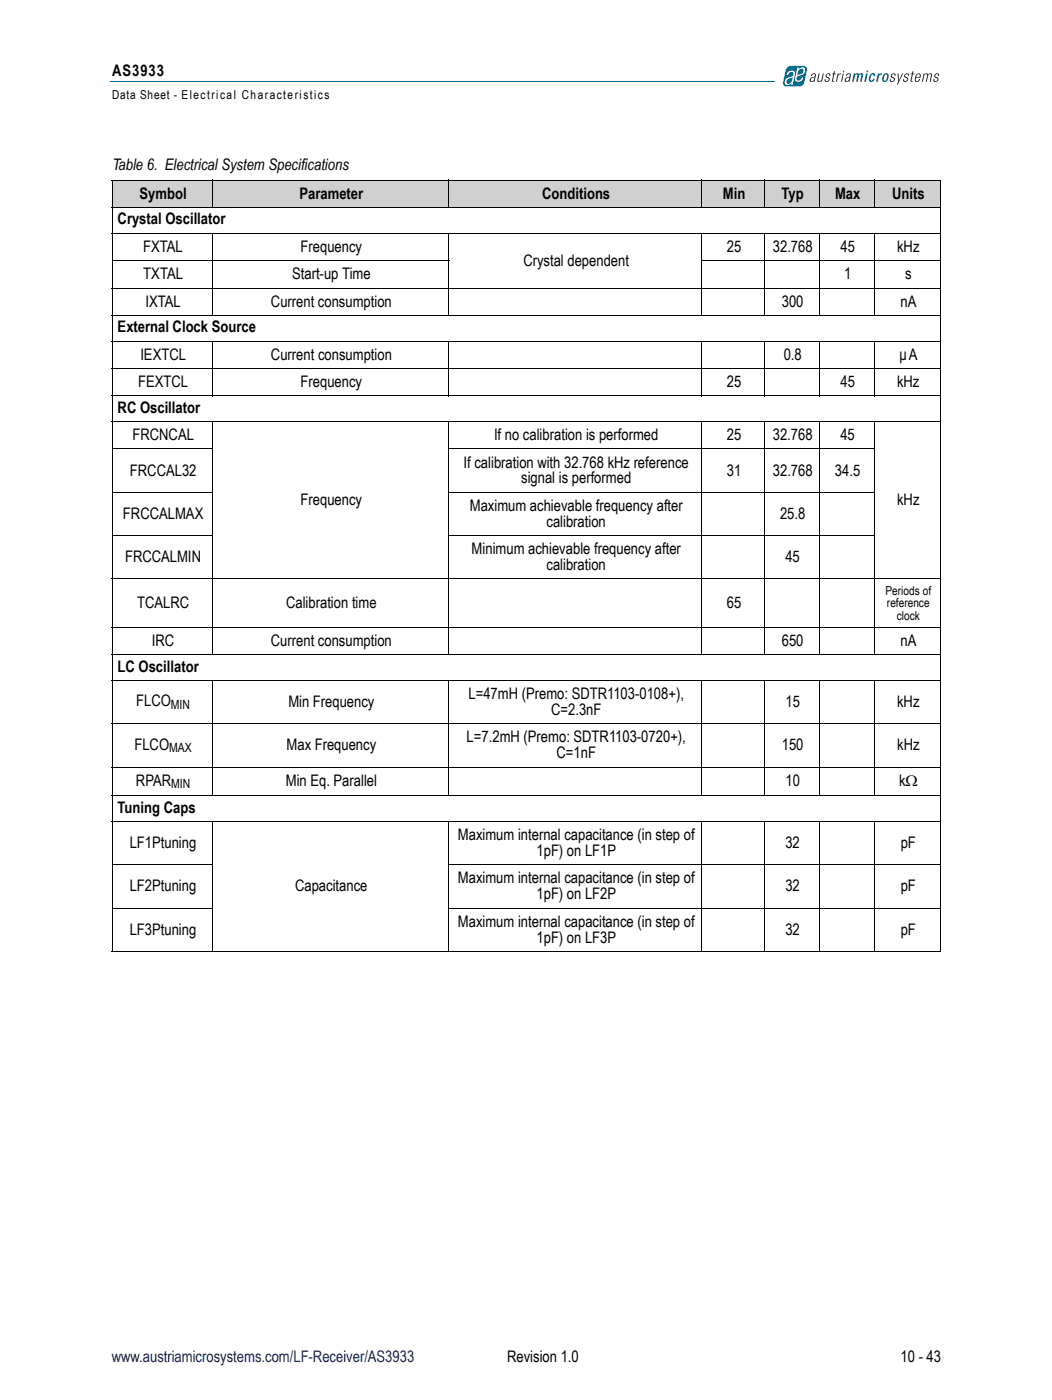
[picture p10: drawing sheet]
<svg xmlns="http://www.w3.org/2000/svg" width="210mm" height="279mm" viewBox="0 0 210 279" stroke-linecap="round" stroke-linejoin="round" font-family="sans-serif">
<defs><g id="words">
<g font-size="3.2">
<text x="22.4" y="15.2">AS3933</text>
<text x="22.4" y="33.9">Table 6. Electrical System Specifications</text>
<text x="27.9" y="39.7">Symbol</text>
<text x="59.8" y="39.7">Parameter</text>
<text x="108.2" y="39.7">Conditions</text>
<text x="144.3" y="39.7">Min</text>
<text x="156" y="39.7">Typ</text>
<text x="166.6" y="39.7">Max</text>
<text x="178" y="39.7">Units</text>
<text x="23.5" y="44.8">Crystal Oscillator</text>
<text x="28.6" y="50.3">FXTAL</text>
<text x="60" y="50.3">Frequency</text>
<text x="104.4" y="53">Crystal dependent</text>
<text x="145" y="50.3">25</text>
<text x="154.2" y="50.3">32.768</text>
<text x="167.7" y="50.3">45</text>
<text x="179" y="50.3">kHz</text>
<text x="28.6" y="55.7">TXTAL</text>
<text x="58.3" y="55.7">Start-up Time</text>
<text x="168.4" y="55.7">1</text>
<text x="180.6" y="55.7">s</text>
<text x="29" y="61.2">IXTAL</text>
<text x="54.1" y="61.2">Current consumption</text>
<text x="156" y="61.2">300</text>
<text x="179.7" y="61.2">nA</text>
<text x="23.5" y="66.3">External Clock Source</text>
<text x="28" y="71.8">IEXTCL</text>
<text x="54.1" y="71.8">Current consumption</text>
<text x="156.4" y="71.8">0.8</text>
<text x="179.5" y="71.8">µA</text>
<text x="27.6" y="77.2">FEXTCL</text>
<text x="60" y="77.2">Frequency</text>
<text x="145" y="77.2">25</text>
<text x="167.7" y="77.2">45</text>
<text x="179" y="77.2">kHz</text>
<text x="23.5" y="82.4">RC Oscillator</text>
<text x="26.4" y="87.8">FRCNCAL</text>
<text x="98.6" y="87.8">If no calibration is performed</text>
<text x="145" y="87.8">25</text>
<text x="154.2" y="87.8">32.768</text>
<text x="167.7" y="87.8">45</text>
<text x="25.9" y="94.9">FRCCAL32</text>
<text x="92.5" y="93.3">If calibration with 32.768 kHz reference</text>
<text x="145" y="94.9">31</text>
<text x="154.2" y="94.9">32.768</text>
<text x="166.6" y="94.9">34.5</text>
<text x="60" y="100.8">Frequency</text>
<text x="93.7" y="101.9">Maximum achievable frequency after</text>
<text x="104" y="96.5">signal is performed</text>
<text x="179" y="100.8">kHz</text>
<text x="24.5" y="103.5">FRCCALMAX</text>
<text x="109.1" y="105.1">calibration</text>
<text x="155.6" y="103.5">25.8</text>
<text x="25" y="112.2">FRCCALMIN</text>
<text x="94.1" y="110.6">Minimum achievable frequency after</text>
<text x="109.1" y="113.8">calibration</text>
<text x="156.7" y="112.2">45</text>
<text x="27.3" y="121.4">TCALRC</text>
<text x="57.1" y="121.4">Calibration time</text>
<text x="145" y="121.4">65</text>
<text x="30.3" y="128.9">IRC</text>
<text x="54" y="128.9">Current consumption</text>
<text x="156" y="128.9">650</text>
<text x="179.7" y="128.9">nA</text>
<text x="23.5" y="134.1">LC Oscillator</text>
<text x="27.2" y="141">FLCO</text>
<text x="57.5" y="141.1">Min Frequency</text>
<text x="93.5" y="139.5">L=47mH (Premo: SDTR1103-0108+),</text>
<text x="110" y="142.7">C=2.3nF</text>
<text x="156.7" y="141.1">15</text>
<text x="179" y="141.1">kHz</text>
<text x="26.8" y="149.6">FLCO</text>
<text x="57.2" y="149.8">Max Frequency</text>
<text x="93.1" y="148.2">L=7.2mH (Premo: SDTR1103-0720+),</text>
<text x="156" y="149.8">150</text>
<text x="179" y="149.8">kHz</text>
<text x="111" y="151.3">C=1nF</text>
<text x="27.1" y="156.8">RPAR</text>
<text x="57" y="156.9">Min Eq. Parallel</text>
<text x="156.7" y="156.9">10</text>
<text x="179.4" y="156.9">kΩ</text>
<text x="23.5" y="162.2">Tuning Caps</text>
<text x="91.4" y="167.6">Maximum internal capacitance (in step of</text>
<text x="25.9" y="169.2">LF1Ptuning</text>
<text x="107" y="170.8">1pF) on LF1P</text>
<text x="156.7" y="169.2">32</text>
<text x="179.7" y="169.2">pF</text>
<text x="25.9" y="177.9">LF2Ptuning</text>
<text x="58.9" y="177.9">Capacitance</text>
<text x="91.4" y="176.3">Maximum internal capacitance (in step of</text>
<text x="107" y="179.5">1pF) on LF2P</text>
<text x="156.7" y="177.9">32</text>
<text x="179.7" y="177.9">pF</text>
<text x="91.4" y="184.9">Maximum internal capacitance (in step of</text>
<text x="25.9" y="186.5">LF3Ptuning</text>
<text x="107" y="188.1">1pF) on LF3P</text>
<text x="156.7" y="186.5">32</text>
<text x="179.7" y="186.5">pF</text>
<text x="101.2" y="271.9">Revision 1.0</text>
<text x="179.7" y="271.9">10 - 43</text>
</g>
<text font-size="3.2" fill="#000096" x="22.3" y="271.9">www.austriamicrosystems.com/LF-Receiver/AS3933</text>
<g font-size="2.5">
<text x="22.4" y="19.8">Data Sheet - Electrical Characteristics</text>
<text x="176.7" y="118.8">Periods of</text>
<text x="177" y="121.2">reference</text>
<text x="178.9" y="123.7">clock</text>
<text x="34.1" y="141.4">MIN</text>
<text x="33.8" y="150.1">MAX</text>
<text x="34.2" y="157.3">MIN</text>
</g>
</g></defs>
<path d="M22.1 16.2h132.5" fill="none" stroke="#006d8e" stroke-width=".2"/>
<path d="M157.1 13.4l.7-.3h2.5l.5 .1 .3 .6-.6 2.6a1.14 1.14 0 0 1-1 .9h-2.6l-.6-.2-.1-.7 .5-2.4z" fill="#006d8e"/>
<g fill="#fff">
<path d="M157.1 13.4l.7-.2h2.5a.66 .66 0 0 1 .7 .8l-.5 2.4a1.08 1.08 0 0 1-1 .9h-2.6a.66 .66 0 0 1-.7-.9l.6-2.4zM157.1 13.3l-.4 .7-.6 2.4 .2 .7 .6 .3h2.6a1.19 1.19 0 0 0 1.1-.9l.5-2.7-.3-.6-.5-.1h-2.5z"/>
<path d="M157.3 14.3a.85 .85 0 0 1 1.3 .2l-.4 2.4h-.3l.1-.4a.71 .71 0 0 1-1.1 .4 .71 .71 0 0 1-.1-1.2l1.1-.4a.46 .46 0 0 0 .4-.6 .46 .46 0 0 0-.6-.3l-.4 .6h-.4zM157.1 15.9l-.2 .6 .1 .2a.75 .75 0 0 0 1.1-.8l.1-.5z"/>
<path d="M159.1 13.5h.3l-.1 .4a.71 .71 0 0 1 1.1-.3 .71 .71 0 0 1 0 1.1l-1.1 .5a.46 .46 0 0 0-.3 .5 .46 .46 0 0 0 .6 .3l.4-.6h.3a.92 .92 0 0 1-.7 .9 .92 .92 0 0 1-1-.4zM159.5 13.9l-.4 1.2 .3-.2a.75 .75 0 0 0 .8-.3 .75 .75 0 0 0 0-.8l-.2-.1z"/>
</g>
<g fill="#1a171b">
<path d="M163.3 14.7h.2l-.2 1.5a.45 .45 0 0 0 .6-.4l.3-1.1h.2l-.4 1.6h-.2l.1-.2-.2 .1a.44 .44 0 0 1-.6 0z"/>
<path d="M164.9 14.8a.52 .52 0 0 1 .8 0v.3h-.2v-.2l-.2-.1-.4 .3v.1l.6 .4a.56 .56 0 0 1-.2 .7 .56 .56 0 0 1-.8-.2l.1-.3h.1a.32 .32 0 0 0 .2 .4 .32 .32 0 0 0 .4-.2 .32 .32 0 0 0-.1-.4l-.5-.3z"/>
<path d="M166.4 14.2h.2l-.1 .5h.3l-.1 .1h-.2l-.3 1.2v.1l.3 .1-.2 .1-.3-.1 .3-1.4h-.3l.1-.1h.2z"/>
<path d="M167.1 14.7h.2v.2l.5-.3v.2l-.5 .2-.3 1.3h-.2z"/>
<path d="M168.3 14.1h.2l-.1 .3h-.2zM168.2 14.7h.2l-.4 1.6h-.2z"/>
</g>
<g fill="#006d8e">
<path d="M170.4 14.7h.3l-.1 .1 .5-.2 .3 .3 .2-.2a.43 .43 0 0 1 .6 .1l-.3 1.5h-.3l.3-1.3-.2-.1-.3 .3-.3 1.1h-.3l.3-1.3-.2-.1-.3 .3-.3 1.1h-.3z"/>
<path d="M173.6 14.9a.56 .56 0 0 1 .6-.3 .56 .56 0 0 1 .5 .4l-.1 .2h-.3v-.3h-.2a.96 .96 0 0 0-.4 1.1l.3 .1 .2-.4h.3a.6 .6 0 0 1-.5 .6 .6 .6 0 0 1-.7-.5z"/>
<path d="M175.2 14.7h.3l-.1 .2 .3-.3h.3l-.1 .4-.4 .1-.4 1.2h-.3z"/>
<path d="M172.9 14.1h.4l-.1 .3h-.4zM172.8 14.7h.3l-.3 1.6h-.4z"/>
<path d="M176.6 14.9l-.1 .3a.64 .64 0 0 0 0 .9 .92 .92 0 0 0 .5-1.2zM176.3 14.9a.56 .56 0 0 1 .6-.3 .56 .56 0 0 1 .4 .5 .85 .85 0 0 1-.3 1 .85 .85 0 0 1-1 0v-.6z"/>
</g>
<g fill="#1a171b">
<path d="M177.9 14.8a.52 .52 0 0 1 .8 0v.3h-.2v-.2l-.2-.1-.4 .3v.1l.6 .4a.56 .56 0 0 1-.2 .7 .56 .56 0 0 1-.8-.2l.1-.3h.2a.32 .32 0 0 0 .1 .4 .32 .32 0 0 0 .5-.2 .32 .32 0 0 0-.2-.4l-.5-.3z"/>
<path d="M179.1 14.7h.2v1.4l.7-1.4h.2l-1.1 2.2h-.2l.3-.6z"/>
<path d="M180.5 14.8a.52 .52 0 0 1 .8 0v.3h-.2l.1-.2-.2-.1-.4 .3v.1l.6 .4a.56 .56 0 0 1-.3 .7 .56 .56 0 0 1-.7-.2v-.3h.2a.32 .32 0 0 0 .2 .4 .32 .32 0 0 0 .4-.2 .32 .32 0 0 0-.1-.4l-.5-.3z"/>
<path d="M182.1 14.2h.2l-.1 .5h.3l-.1 .1h-.3l-.2 1.2v.1l.2 .1-.1 .1-.3-.1 .2-1.4h-.2v-.1h.3z"/>
<path d="M184.3 14.7h.2l-.1 .2a.4 .4 0 0 1 .4-.3 .4 .4 0 0 1 .4 .3l.1-.1a.41 .41 0 0 1 .7 0l-.3 1.5h-.2l.2-1.5a.43 .43 0 0 0-.6 .4l-.2 1.1h-.2l.2-1.5a.42 .42 0 0 0-.5 .4l-.3 1.1h-.2z"/>
<path d="M186.5 14.8a.52 .52 0 0 1 .9 0l-.1 .3h-.1v-.2l-.2-.1-.4 .3v.1l.6 .4a.56 .56 0 0 1-.2 .7 .56 .56 0 0 1-.8-.2v-.3h.2a.32 .32 0 0 0 .2 .4 .32 .32 0 0 0 .4-.2 .32 .32 0 0 0-.1-.4l-.5-.3z"/>
<path d="M183.1 14.8l-.3 .6h.7l-.1-.6zM182.9 14.9a.47 .47 0 0 1 .5-.3 .47 .47 0 0 1 .3 .5v.4h-.9l-.1 .5 .3 .2 .4-.4h.2a.54 .54 0 0 1-.5 .5 .54 .54 0 0 1-.6-.4z"/>
<path d="M161.8 15.7v.3l.2 .2a.7 .7 0 0 0 .5-.8zM161.9 14.9a.54 .54 0 0 1 .9-.1l-.3 1.5h-.2l.1-.2a.44 .44 0 0 1-.7 .1 .44 .44 0 0 1 .1-.7l.7-.2v-.5a.39 .39 0 0 0-.5 .4h-.2z"/>
<path d="M168.8 15.7v.3l.2 .2a.7 .7 0 0 0 .5-.8zM168.9 14.9a.54 .54 0 0 1 .9-.1l-.3 1.5h-.2l.1-.2a.44 .44 0 0 1-.7 .1 .44 .44 0 0 1 .1-.7l.7-.2v-.5a.39 .39 0 0 0-.5 .4h-.2z"/>
</g>
<g fill="#d0d0d0">
<path d="M22.4 36h19.9v5.5h-19.9z"/>
<path d="M42.3 36h47.3v5.5h-47.3z"/>
<path d="M89.6 36h50.5v5.5h-50.5z"/>
<path d="M140.1 36h12.5v5.5h-12.5z"/>
<path d="M152.6 36h10.8v5.5h-10.8z"/>
<path d="M163.4 36h11.1v5.5h-11.1z"/>
<path d="M174.5 36h13.1v5.5h-13.1z"/>
</g>
<g fill="none" stroke="#000" stroke-width=".2">
<path d="M22.3 36h165.4M22.4 36.1v153.7M42.3 35.9v5.6M89.6 35.9v5.6M140.1 35.9v5.6M152.6 35.9v5.6M163.4 35.9v5.6M174.5 35.9v5.6M187.6 36.1v153.7M22.3 41.5h165.4M22.3 46.6h165.4M22.3 52h67.3"/>
<path d="M22.3 57.5h165.4M42.3 46.5v16.5M89.6 46.5v16.5M140 52h47.7M140.1 46.5v16.5M152.6 46.5v16.5M163.4 46.5v16.5M174.5 46.5v16.5M22.3 63h165.4M22.3 68.1h165.4M22.3 73.5h165.4M22.3 79h165.4"/>
<path d="M42.3 68v11.1M89.6 68v11.1M140.1 68v11.1M152.6 68v11.1M163.4 68v11.1M174.5 68v11.1M22.3 84.1h165.4M22.3 89.6h20.1M22.3 98.2h20.1M42.3 84.1v46.7M89.5 89.6h85.1M89.5 98.2h85.1"/>
<path d="M89.6 84.1v46.7M140.1 84.1v46.7M152.6 84.1v46.7M163.4 84.1v46.7M174.5 84.1v46.7M22.3 106.9h20.1M22.3 115.5h165.4M89.5 106.9h85.1M22.3 125.2h165.4M22.3 130.7h165.4M22.3 135.8h165.4M42.3 135.8v23.1"/>
<path d="M89.6 135.8v23.1M140.1 135.8v23.1M152.6 135.8v23.1M163.4 135.8v23.1M174.5 135.8v23.1M22.3 144.5h165.4M22.3 153.1h165.4M22.3 158.8h165.4M22.3 163.9h165.4M22.3 172.6h20.1M42.3 163.9v26.1M89.5 172.6h98.2"/>
<path d="M89.6 163.9v26.1M140.1 163.9v26.1M152.6 163.9v26.1M163.4 163.9v26.1M174.5 163.9v26.1M22.3 181.2h20.1M22.3 189.9h165.4M89.5 181.2h98.2"/>
</g>
<use href="#words"/>
</svg>
